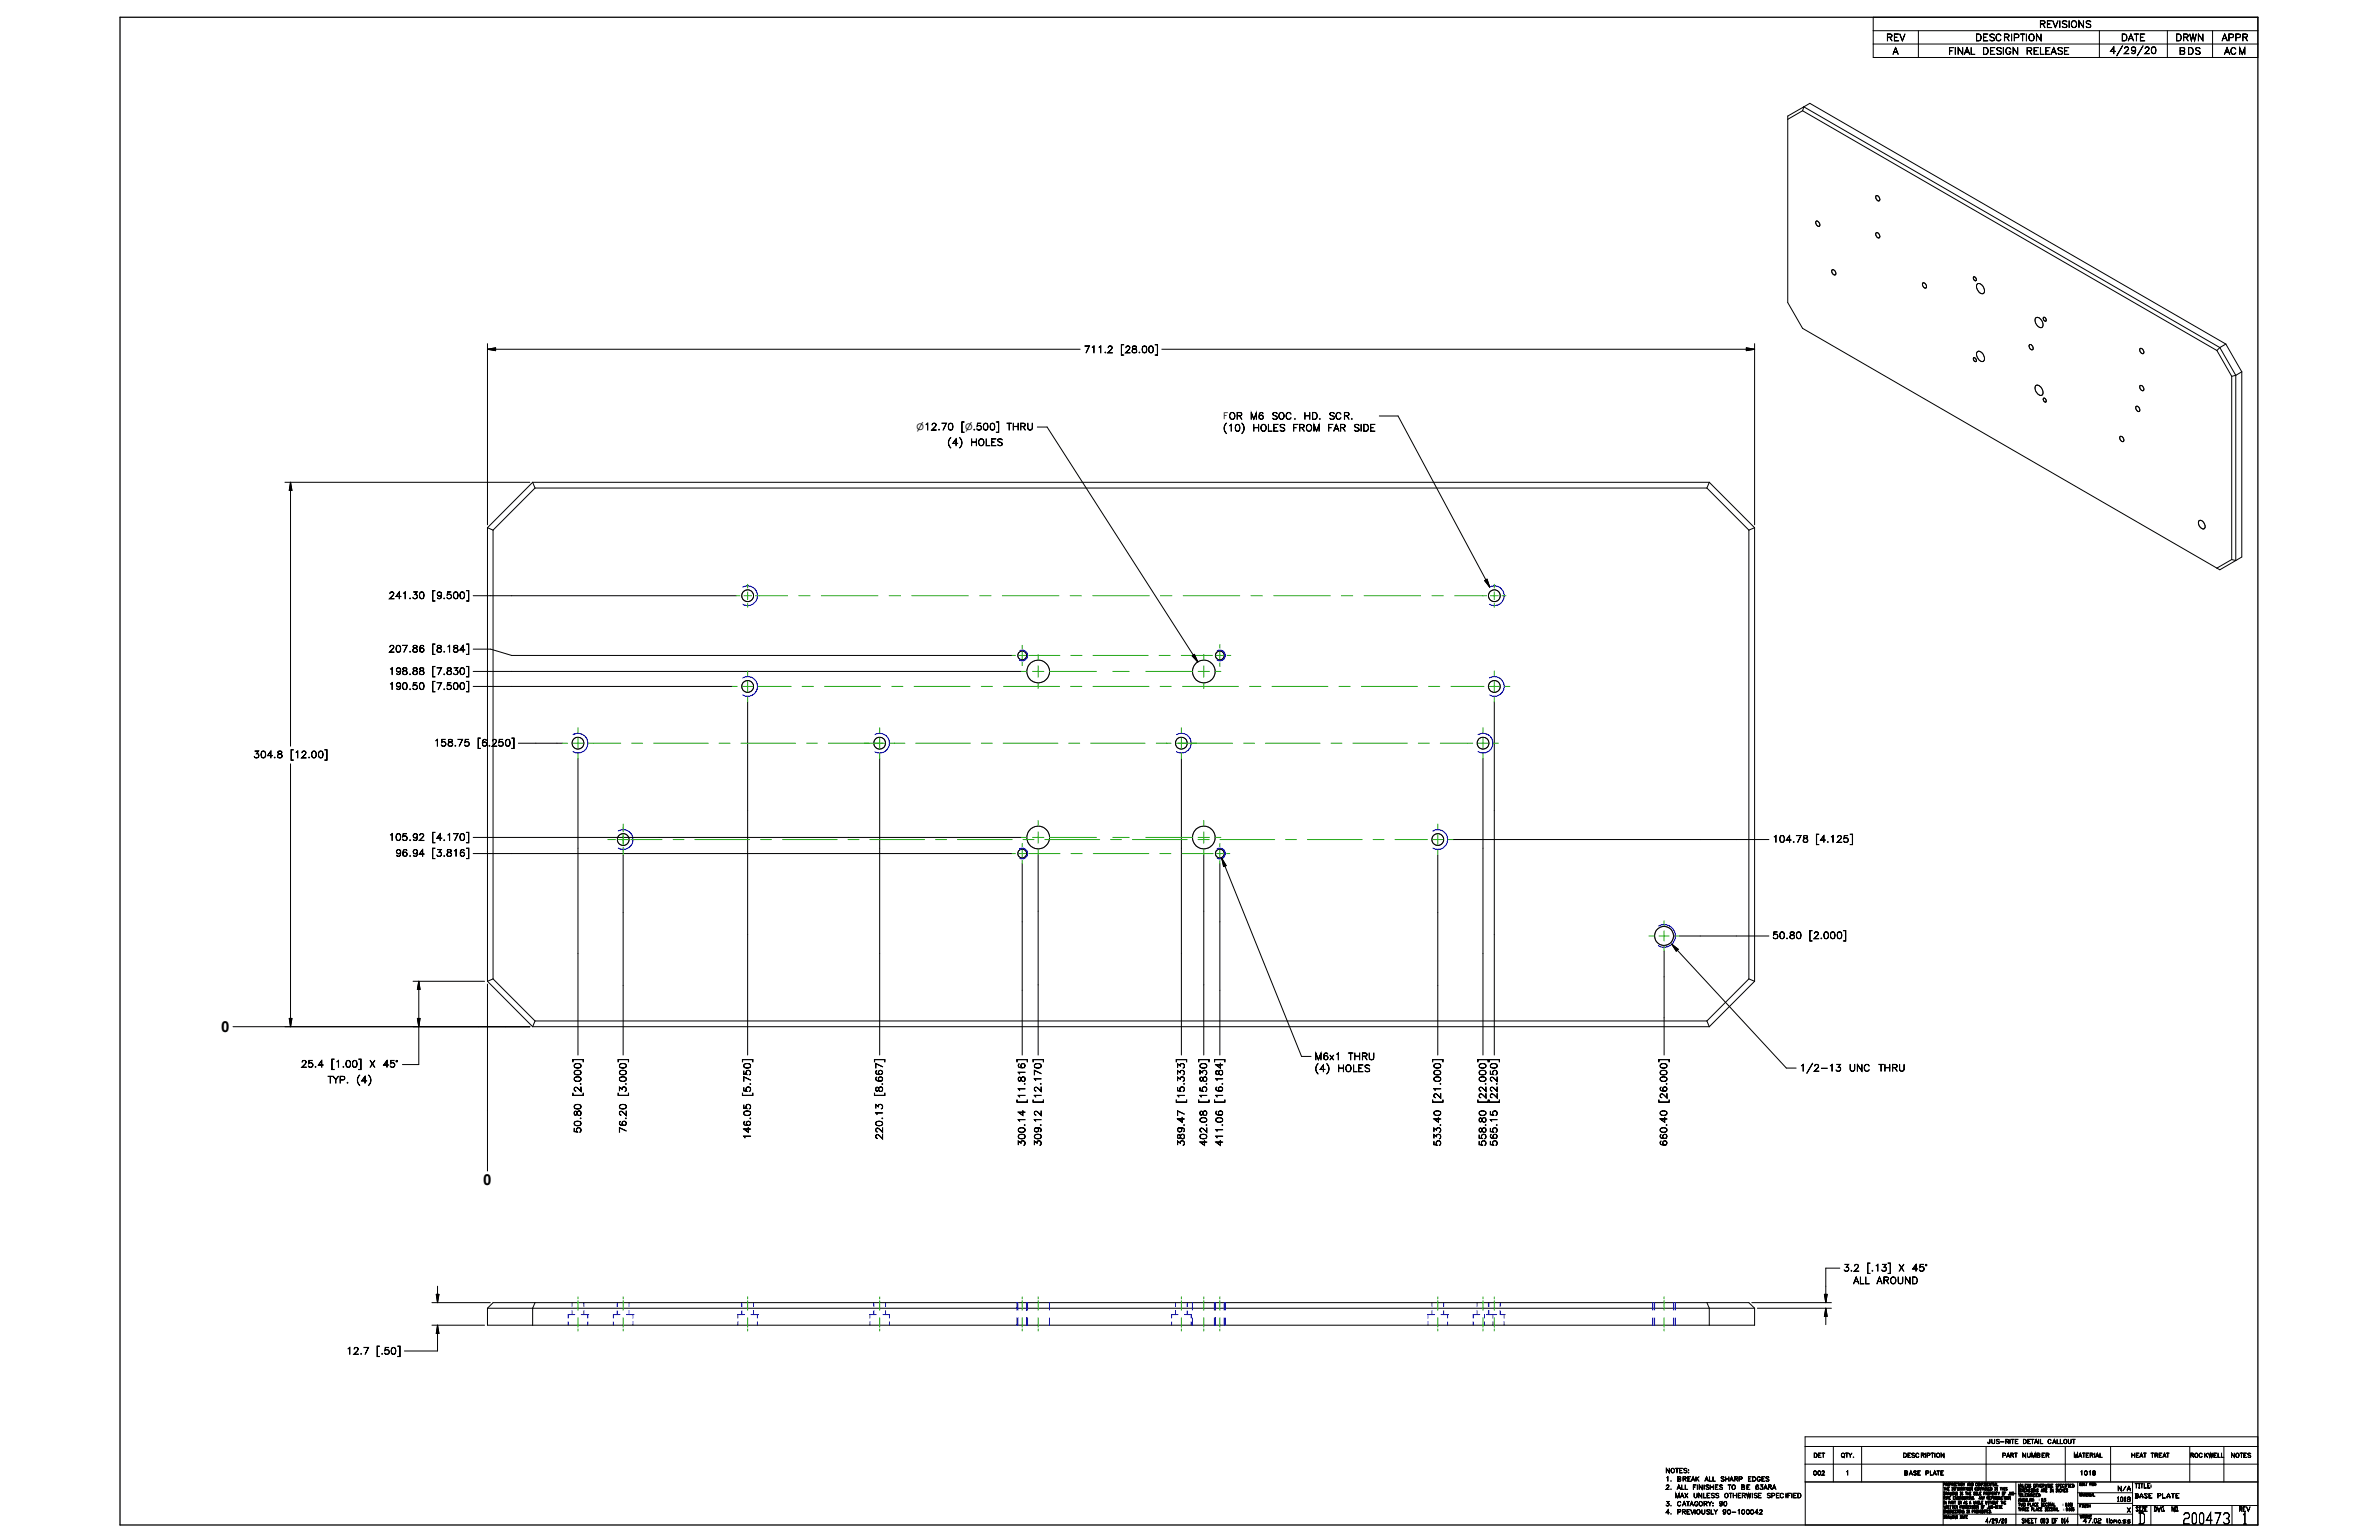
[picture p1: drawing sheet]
<svg xmlns="http://www.w3.org/2000/svg" width="432mm" height="279mm" viewBox="0 0 432 279" stroke-linecap="round" stroke-linejoin="round" font-family="sans-serif">
<defs><g id="words">
<g font-size="2.8">
<text x="40.1" y="187.2">0</text>
<text x="87.7" y="215.1">0</text>
<text x="387.9" y="276.5">D</text>
<text x="396.1" y="276.5">200473</text>
<text x="407" y="276.5">1</text>
</g>
<g font-size="1.7">
<text x="370.1" y="5">REVISIONS</text>
<text x="342.3" y="7.4">REV</text>
<text x="343.5" y="9.9">A</text>
<text x="353.6" y="9.9">FINAL</text>
<text x="358.5" y="7.4">DESCRIPTION</text>
<text x="359.8" y="9.9">DESIGN</text>
<text x="367.7" y="9.9">RELEASE</text>
<text x="382.9" y="9.7">4/29/20</text>
<text x="385" y="7.4">DATE</text>
<text x="394.8" y="7.4">DRWN</text>
<text x="395.5" y="9.9">BDS</text>
<text x="403.3" y="7.4">APPR</text>
<text x="403.7" y="9.9">ACM</text>
<text x="196.7" y="64">711.2</text>
<text x="203.4" y="64">[28.00]</text>
<text x="226.9" y="76.1">M6</text>
<text x="230.8" y="76.1">SOC.</text>
<text x="236.6" y="76.1">HD.</text>
<text x="241.1" y="76.1">SCR.</text>
<text x="171.9" y="80.9">(4)</text>
<text x="174.4" y="78">[n.500]</text>
<text x="176.1" y="80.9">HOLES</text>
<text x="182.7" y="78">THRU</text>
<text x="221.9" y="78.2">(10)</text>
<text x="227.3" y="78.2">HOLES</text>
<text x="234.6" y="78.2">FROM</text>
<text x="240.9" y="78.2">FAR</text>
<text x="245.6" y="78.2">SIDE</text>
<text x="70.5" y="108.6">241.30</text>
<text x="78.4" y="108.6">[9.500]</text>
<text x="70.5" y="118.3">207.86</text>
<text x="78.4" y="118.3">[8.184]</text>
<text x="70.5" y="125.1">190.50</text>
<text x="70.5" y="122.4">198.88</text>
<text x="78.4" y="125.1">[7.500]</text>
<text x="78.4" y="122.4">[7.830]</text>
<text x="46" y="137.5">304.8</text>
<text x="52.7" y="137.5">[12.00]</text>
<text x="78.7" y="135.4">158.75</text>
<text x="86.6" y="135.4">[6.250]</text>
<text x="70.5" y="152.5">105.92</text>
<text x="71.7" y="155.4">96.94</text>
<text x="78.3" y="155.4">[3.816]</text>
<text x="78.4" y="152.5">[4.170]</text>
<text x="321.7" y="152.8">104.78</text>
<text x="329.5" y="152.8">[4.125]</text>
<text x="321.7" y="170.3">50.80</text>
<text x="328.3" y="170.3">[2.000]</text>
<text x="54.6" y="193.6">25.4</text>
<text x="59.5" y="196.5">TYP.</text>
<text x="60.1" y="193.6">[1.00]</text>
<text x="64.6" y="196.5">(4)</text>
<text x="67" y="193.6">X</text>
<text x="69.5" y="193.6">45°</text>
<text x="238.6" y="192.3">M6x1</text>
<text x="238.6" y="194.4">(4)</text>
<text x="242.7" y="194.4">HOLES</text>
<text x="244.7" y="192.3">THRU</text>
<text x="326.6" y="194.4">1/2-13</text>
<text x="335.6" y="194.4">UNC</text>
<text x="340.9" y="194.4">THRU</text>
<text x="105.5" y="198.9" transform="rotate(-90 105.5 198.9)">[2.000]</text>
<text x="113.7" y="198.9" transform="rotate(-90 113.7 198.9)">[3.000]</text>
<text x="136.2" y="198.9" transform="rotate(-90 136.2 198.9)">[5.750]</text>
<text x="160.2" y="198.9" transform="rotate(-90 160.2 198.9)">[8.667]</text>
<text x="186.1" y="200.1" transform="rotate(-90 186.1 200.1)">[11.816]</text>
<text x="189" y="200.1" transform="rotate(-90 189 200.1)">[12.170]</text>
<text x="215" y="200.1" transform="rotate(-90 215 200.1)">[15.333]</text>
<text x="219" y="200.1" transform="rotate(-90 219 200.1)">[15.830]</text>
<text x="221.9" y="200.1" transform="rotate(-90 221.9 200.1)">[16.184]</text>
<text x="261.5" y="200.1" transform="rotate(-90 261.5 200.1)">[21.000]</text>
<text x="269.7" y="200.1" transform="rotate(-90 269.7 200.1)">[22.000]</text>
<text x="271.7" y="200.1" transform="rotate(-90 271.7 200.1)">[22.250]</text>
<text x="302.6" y="200.1" transform="rotate(-90 302.6 200.1)">[26.000]</text>
<text x="105.5" y="205.6" transform="rotate(-90 105.5 205.6)">50.80</text>
<text x="113.7" y="205.6" transform="rotate(-90 113.7 205.6)">76.20</text>
<text x="136.2" y="206.8" transform="rotate(-90 136.2 206.8)">146.05</text>
<text x="160.2" y="206.8" transform="rotate(-90 160.2 206.8)">220.13</text>
<text x="186.1" y="208" transform="rotate(-90 186.1 208)">300.14</text>
<text x="189" y="208" transform="rotate(-90 189 208)">309.12</text>
<text x="215" y="208" transform="rotate(-90 215 208)">389.47</text>
<text x="219" y="208" transform="rotate(-90 219 208)">402.08</text>
<text x="221.9" y="208" transform="rotate(-90 221.9 208)">411.06</text>
<text x="261.5" y="208" transform="rotate(-90 261.5 208)">533.40</text>
<text x="269.7" y="208" transform="rotate(-90 269.7 208)">558.80</text>
<text x="271.7" y="208" transform="rotate(-90 271.7 208)">565.15</text>
<text x="302.6" y="208" transform="rotate(-90 302.6 208)">660.40</text>
<text x="334.6" y="230.6">3.2</text>
<text x="336.4" y="232.9">ALL</text>
<text x="338.8" y="230.6">[.13]</text>
<text x="340.6" y="232.9">AROUND</text>
<text x="344.5" y="230.6">X</text>
<text x="347" y="230.6">45°</text>
<text x="62.8" y="245.7">12.7</text>
<text x="68.3" y="245.7">[.50]</text>
</g>
<g font-size="1.6">
<text x="222" y="76.1">FOR</text>
<text x="166.4" y="78">n12.70</text>
</g>
<g font-size="1.1">
<text x="302.3" y="267.2">NOTES:</text>
<text x="302.3" y="268.7">1.</text>
<text x="304.4" y="268.7">BREAK</text>
<text x="309.4" y="268.7">ALL</text>
<text x="312.2" y="268.7">SHARP</text>
<text x="317.2" y="268.7">EDGES</text>
<text x="387.4" y="270">TITLE:</text>
<text x="302.3" y="270.2">2.</text>
<text x="302.3" y="273.2">3.</text>
<text x="302.3" y="274.7">4.</text>
<text x="304" y="271.7">MAX</text>
<text x="304.4" y="270.2">ALL</text>
<text x="304.4" y="273.2">CATAGORY:</text>
<text x="304.4" y="274.7">PREVIOUSLY</text>
<text x="307.2" y="270.2">FINISHES</text>
<text x="307.3" y="271.7">UNLESS</text>
<text x="311.9" y="273.2">90</text>
<text x="312.6" y="274.7">90-100042</text>
<text x="312.9" y="271.7">OTHERWISE</text>
<text x="313.6" y="270.2">TO</text>
<text x="316" y="270.2">BE</text>
<text x="318.5" y="270.2">63ARA</text>
<text x="320.6" y="271.7">SPECIFIED</text>
<text x="384.2" y="272.4">1018</text>
<text x="384.3" y="270.5">N/A</text>
<text x="386" y="274.4">X</text>
<text x="387.4" y="271.8">BASE</text>
<text x="387.6" y="274.2">SIZE</text>
<text x="390.9" y="274.2">DWG.</text>
<text x="391.5" y="271.8">PLATE</text>
<text x="394.1" y="274.2">NO.</text>
<text x="406.4" y="274.2">REV</text>
<text x="360.4" y="276.3">4/29/20</text>
<text x="366.9" y="276.3">SHEET 003 OF 014</text>
<text x="378" y="276.3">47.02</text>
<text x="382.3" y="276.3">lbmass</text>
</g>
<g font-size="1">
<text x="360.7" y="261.9">JUS-RITE</text>
<text x="367.1" y="261.9">DETAIL</text>
<text x="371.6" y="261.9">CALLOUT</text>
<text x="329.1" y="267.6">002</text>
<text x="329.2" y="264.4">DET</text>
<text x="334.1" y="264.4">QTY.</text>
<text x="335" y="267.6">1</text>
<text x="345.4" y="264.4">DESCRIPTION</text>
<text x="345.6" y="267.6">BASE</text>
<text x="349.4" y="267.6">PLATE</text>
<text x="363.4" y="264.4">PART</text>
<text x="367" y="264.4">NUMBER</text>
<text x="376.4" y="264.4">MATERIAL</text>
<text x="377.5" y="267.6">1018</text>
<text x="386.8" y="264.4">HEAT</text>
<text x="390.4" y="264.4">TREAT</text>
<text x="397.5" y="264.4">ROCKWELL</text>
<text x="404.9" y="264.4">NOTES</text>
</g>
<g font-size=".7">
<text x="352.7" y="269.6">PROPRIETARY AND CONFIDENTIAL</text>
<text x="366.3" y="269.8">UNLESS OTHERWISE SPECIFIED:</text>
<text x="377.4" y="269.5">GD&amp;T PER:</text>
<text x="352.7" y="272.9">IN PART OR AS A WHOLE WITHOUT THE</text>
<text x="352.7" y="275.5">DRAWING DATE</text>
<text x="352.7" y="270.4">THE INFORMATION CONTAINED IN THIS</text>
<text x="352.7" y="271.2">DRAWING IS THE SOLE PROPERTY OF JUS-</text>
<text x="352.7" y="272">RITE ENGINEERING.</text>
<text x="352.7" y="273.7">WRITTEN PERMISSION OF JUS-RITE</text>
<text x="352.7" y="274.5">ENGINEERING IS PROHIBITED.</text>
<text x="359.2" y="272">ANY REPRODUCTION</text>
<text x="366.3" y="270.7">DIMENSIONS ARE IN INCHES</text>
<text x="366.3" y="271.5">TOLERANCES:</text>
<text x="366.3" y="272.4">ANGULAR:</text>
<text x="366.3" y="273.3">TWO PLACE DECIMAL</text>
<text x="366.3" y="274.1">THREE PLACE DECIMAL</text>
<text x="370" y="272.4">`0.5</text>
<text x="374.4" y="273.2">`0.010</text>
<text x="374.5" y="274.1">`0.005</text>
<text x="377.5" y="275.4">WEIGHT</text>
<text x="377.5" y="271.5">MATERIAL</text>
<text x="377.5" y="273.5">FINISH</text>
</g>
</g></defs>
<g fill="none" stroke="#000" stroke-width=".18">
<path d="M327.4 19.4l-2.9 1.7v33.8l2.7 4.7 75.2 43.5M327.4 19.4l-.2 .7M327.4 19.4l75.5 43.7M327.4 19.4l1.1-.7 75.5 43.7M340 3.1h69.8v7.3h-69.8zM340 5.6h69.8M340 8h69.8M348.2 5.6v4.8M381.1 5.6v4.8M393.4 5.6v4.8M401.6 5.6v4.8M327.2 20.1l-2.7 1.5"/>
<path d="M327.2 20.1l75.2 43.5M340.5 35.6a.55 .55 0 0 1 .6 .2 .55 .55 0 0 1-.1 .7h-.1a.82 .82 0 0 1-.4-.9zM329.6 40.1a.59 .59 0 0 1 .6 .3 .59 .59 0 0 1-.1 .7l-.2-.1a.68 .68 0 0 1-.3-.9zM332.5 49a.57 .57 0 0 1 .6 .2 .57 .57 0 0 1 0 .7l-.5-.3-.1-.4zM340.5 42.3a.53 .53 0 0 1 .6 .2 .53 .53 0 0 1-.1 .7l-.4-.2-.1-.4zM349 51.4a.55 .55 0 0 1 .6 .2 .55 .55 0 0 1-.1 .7 .73 .73 0 0 1-.5-.9zM358.2 50.3a.39 .39 0 0 1 .4 .2 .39 .39 0 0 1-.1 .5l-.3-.4zM358.7 50.9h-.1M358.9 51.5a1.16 1.16 0 0 1 1.3 1.3 .51 .51 0 0 1-.4 .5 .51 .51 0 0 1-.6-.3l-.4-.8v-.5zM369.5 57.7a.49 .49 0 0 1 .7 0l.5 .7a.61 .61 0 0 1-.4 1 1.39 1.39 0 0 1-.8-1.7zM370.9 57.6l.4 .2a.27 .27 0 0 1 .1 .3 .27 .27 0 0 1-.2 .2l-.3-.3zM88.5 62.3v32.9"/>
<path d="M88.5 63.4h107.5M88.5 63.4l1.5-.3v.5zM188.3 77.5h1.8l27.3 42.6M210.9 63.4h107.6M250.4 75.5h3.4l16.6 31M317 63.1l1.5 .3-1.5 .2zM318.5 62.3v32.9M358.2 64.9a.38 .38 0 0 1 .4 .2 .38 .38 0 0 1-.1 .5l-.3-.3zM358.9 63.8a.86 .86 0 0 1 1.1 .5l.1 .4a.57 .57 0 0 1-.2 .9 .57 .57 0 0 1-.8-.4l-.3-.7v-.5zM368.4 62.6a.55 .55 0 0 1 .5 .2 .55 .55 0 0 1 0 .7 .65 .65 0 0 1-.5-.9zM369 63.4h-.1M369.5 70a.95 .95 0 0 1 1.3 .9 .56 .56 0 0 1-.2 .8 .56 .56 0 0 1-.8-.3l-.4-.6z"/>
<path d="M370.9 72.2l.4 .2 .1 .5a.42 .42 0 0 1-.5-.2 .42 .42 0 0 1 0-.5zM384.9 79.2h.2l.3 .3a.33 .33 0 0 1 .1 .4 .33 .33 0 0 1-.4 .2l-.3-.4-.1-.3zM387.7 73.8a.52 .52 0 0 1 .6 .2 .52 .52 0 0 1-.1 .7h-.1a.76 .76 0 0 1-.4-.9zM388.4 63.2a.55 .55 0 0 1 .6 .3 .55 .55 0 0 1-.1 .7l-.5-.4zM388.4 70a.59 .59 0 0 1 .6 .2 .59 .59 0 0 1 0 .7l-.3-.1-.3-.3zM402.4 63.6l2.7 4.7M402.9 63.1l-.5 .5M402.9 63.1l2.9 5M404 62.4l-1.1 .7M404 62.4l2.9 5.1M405.1 68.3v33.2M405.8 68.1v33.6"/>
<path d="M405.8 68.1l-.7 .2M406.9 67.5l-1.1 .6M406.9 67.5v33.6l-1.1 .6M51.7 87.5h44.5M52.7 87.5v47.9M52.7 87.5l.3 1.5h-.5zM88.5 95.7l1 .5M88.5 95.7v82.3M89.5 96.2v81.4M96.7 87.5l.4 1M96.7 87.5h213.5M96.7 87.5l-8.2 8.2"/>
<path d="M97.1 88.5l-7.6 7.7M97.1 88.5h212.7M309.8 88.5l7.6 7.7M310.2 87.5l-.4 1M310.2 87.5l8.3 8.2M317.4 96.2v81.4M318.5 95.7v82.3M318.5 95.7l-1.1 .5M399.2 94.4a.96 .96 0 0 1 .9 .5 .96 .96 0 0 1-.1 1 1.03 1.03 0 0 1-.8-1.5zM85.9 108.1h47.7M85.9 117.8h3.2l3.8 1.1h90.8M216.4 119l.4-.3 .6 1.4z"/>
<path d="M269.5 105.3l.4-.2 .5 1.4zM405.1 101.5l.7 .2M405.1 101.5l-2.7 1.6M405.8 101.7l-2.9 1.7-.5-.3M52.7 138.6v47.7M85.9 124.5h47M85.9 121.8h49.8M94.1 134.8h8M104.9 137.6v53.8M135.7 127.4v7.4M135.7 134.9v17.4M135.7 121.8h49.7"/>
<path d="M159.7 137.6v14.7M214.4 137.6v14.3M269.2 137.6v53.8M271.2 127.4v7.4M271.2 134.9v56.5M85.9 154.9h27.2M85.9 151.9h27.2M113.1 155.1v36.3M113.2 154.9h70.5M113.2 151.9h72.2M135.7 152.3v39.1M159.7 152.3v39.1"/>
<path d="M185.5 156.7v34.7M188.4 155v36.4M214.4 152v.3M214.4 152.3v2.5M214.4 154.9v36.5M218.5 155v36.4M221.4 156.7v34.7M221.8 155.8l14.4 35.9h1.8M221.8 155.8l.8 1.2-.5 .2zM261 155.1v36.3M263.8 152.3h57.3M75 178h12.9"/>
<path d="M76 178v15.1h-3M76 178l.2 1.5h-.4zM88.5 178.5v33.9M88.5 178l8.2 8.3M89.5 177.6l7.6 7.6M89.5 177.6l-1 .4M302 172.5v18.9M303.4 171.3l20.8 22.5h1.8M303.4 171.3l1.2 .9-.3 .4zM304.8 169.8h16.3M317.4 177.6l1.1 .4M317.4 177.6l-7.6 7.6"/>
<path d="M318.5 178l-8.3 8.3M42.3 186.3h53.9M52.5 184.8h.5l-.3 1.5zM75.8 184.8h.4l-.2 1.5zM96.7 186.3h213.5M97.1 185.2h212.7M97.1 185.2l-.4 1.1M309.8 185.2l.4 1.1M78.4 236.3h10.6M79.2 234.8h.5l-.3 1.5zM79.4 233.4v2.9M88.5 237.4v3h230v-3"/>
<path d="M88.5 237.4l1-1.1h227.9l1.1 1.1M88.5 237.4h230M97.1 236.3l-.4 1.1v3M309.8 236.3l.4 1.1v3M318 236.3h14.4M319 237.4h13.4M331.1 234.8h.5l-.2 1.5zM331.4 237.4v2.9M331.4 237.4l.2 1.4h-.5zM333.9 230.1h-2.5v6.2M78.4 240.4h9.5M79.4 240.4v4.7h-6"/>
<path d="M79.4 240.4l.3 1.5h-.5zM327.6 262.4h82.2M327.6 265.6h82.2M327.7 268.9v7.8h82.1v-16h-82.2v8.2h82.2M332.8 262.4v6.5M337.9 262.4v6.5M352.7 268.9v7.8M352.7 274.7h34.4M360.5 262.4v6.5M365.9 268.9v7.8M374.9 262.4v6.5M377.1 270.8h10"/>
<path d="M377.1 272.8h10M377.1 268.9v7.8M383.1 262.4v6.5M387.1 273.1h22.7M387.1 268.9v7.8M390.4 273.1v3.6M397.5 262.4v6.5M403.6 262.4v6.5M405.1 273.1v3.6"/>
<circle cx="135.7" cy="108.1" r="1.06"/>
<circle cx="185.5" cy="118.9" r=".8"/>
<circle cx="221.4" cy="118.9" r=".8"/>
<circle cx="271.2" cy="108.1" r="1.07"/>
<circle cx="104.9" cy="134.8" r="1.07"/>
<circle cx="135.7" cy="124.6" r="1.07"/>
<circle cx="159.7" cy="134.8" r="1.07"/>
<circle cx="188.4" cy="121.8" r="2.06"/>
<circle cx="214.4" cy="134.8" r="1.07"/>
<circle cx="218.5" cy="121.8" r="2.05"/>
<circle cx="269.2" cy="134.8" r="1.07"/>
<circle cx="271.2" cy="124.5" r="1.06"/>
<circle cx="113.1" cy="152.3" r="1.06"/>
<circle cx="185.5" cy="154.9" r=".8"/>
<circle cx="188.4" cy="151.9" r="2.06"/>
<circle cx="218.5" cy="151.9" r="2.05"/>
<circle cx="221.4" cy="154.9" r=".8"/>
<circle cx="261" cy="152.3" r="1.07"/>
<circle cx="302" cy="169.8" r="1.71"/>
</g>
<g fill="none" stroke="#00f" stroke-width=".18">
<path d="M134.8 106.5a1.79 1.79 0 0 1 2.7 1.6 1.79 1.79 0 0 1-2.7 1.5M185.1 119.8h.1M185.1 118.1a.97 .97 0 0 1 1.4 .8 .97 .97 0 0 1-1.4 .9M220.9 119.8h.1M220.9 118.1a.97 .97 0 0 1 1.5 .8 .97 .97 0 0 1-1.5 .9M270.3 106.5a1.79 1.79 0 0 1 2.7 1.6 1.79 1.79 0 0 1-2.7 1.5M104 133.3a1.78 1.78 0 0 1 2.7 1.5 1.78 1.78 0 0 1-2.7 1.6M134.8 123a1.79 1.79 0 0 1 2.7 1.5 1.79 1.79 0 0 1-2.7 1.6M158.8 133.3a1.78 1.78 0 0 1 2.6 1.5 1.78 1.78 0 0 1-2.6 1.6M213.5 133.3a1.77 1.77 0 0 1 2.7 1.5 1.77 1.77 0 0 1-2.7 1.6M268.3 133.3a1.79 1.79 0 0 1 2.7 1.5 1.79 1.79 0 0 1-2.7 1.6M270.3 123a1.79 1.79 0 0 1 2.7 1.5 1.79 1.79 0 0 1-2.7 1.6"/>
<path d="M112.2 150.8a1.79 1.79 0 0 1 2.7 1.5 1.79 1.79 0 0 1-2.7 1.6M185.1 154h.1M185.1 154a.97 .97 0 0 1 1.4 .9 .97 .97 0 0 1-1.4 .8M220.9 154h.1M220.9 154a.97 .97 0 0 1 1.5 .9 .97 .97 0 0 1-1.5 .8M260.1 150.8h.1M260.1 150.8a1.79 1.79 0 0 1 2.7 1.5 1.79 1.79 0 0 1-2.7 1.6M301 168a2.05 2.05 0 0 1 3.1 1.8 2.05 2.05 0 0 1-3.1 1.8M103.1 239.8v.6M103.8 236.3v.7M103.8 237.8v.7M104.3 238.5h-1.2v.6"/>
<path d="M105.5 238.5h1.2M106 236.3v.7M106 237.8v.7M106.7 238.5h.1M106.7 238.5v.6M106.7 239.8v.6M111.3 238.5v.6M111.3 239.8v.6M111.4 238.5h1.1M112 236.3v.7M112 237.8v.7M113.7 238.5h1.2"/>
<path d="M114.2 236.3v.7M114.2 237.8v.7M114.9 238.5h.1M114.9 238.5v.6M114.9 239.8v.6M133.9 238.5h.1M133.9 238.5h1.2M133.9 238.5v.6M133.9 239.8v.6M134.6 236.3v.7M134.6 237.8v.7M136.3 238.5h1.2"/>
<path d="M136.8 236.3v.7M136.8 237.8v.7M137.5 238.5h.1M137.5 238.5v.6M137.5 239.8v.6M157.9 239.8v.6M158.6 236.3v.7M158.6 237.8v.7M159.1 238.5h-1.2v.6M160.3 238.5h1.1v.6M160.7 236.3v.7M160.7 237.8v.7"/>
<path d="M161.4 239.8v.6M184.6 236.3v1.4M184.6 239.1v1.3M184.8 236.3v1.4M184.8 239.1v1.3M186.3 236.3v1.4M186.3 239.1v1.3M186.4 236.3v1.4M186.4 239.1v1.3M186.5 236.3v1.4M186.5 239.1v1.3M190.5 236.3v1.4"/>
<path d="M190.5 239.1v1.3M212.7 239.8v.6M213.4 236.3v.7M213.4 237.8v.7M213.8 238.5h-1.1v.6M215 238.5h1.2v.6M215.5 236.3v.7M215.5 237.8v.7M216.2 239.8v.6M216.4 236.3v1.4M216.4 239.1v1.3M220.4 236.3v1.4"/>
<path d="M220.4 239.1v1.3M220.5 236.3v1.4M220.5 239.1v1.3M220.6 236.3v1.4M220.6 239.1v1.3M222.2 236.3v1.4M222.2 239.1v1.3M222.4 236.3v1.4M222.4 239.1v1.3M259.2 239.8v.6M259.9 236.3v.7M259.9 237.8v.7"/>
<path d="M260.4 238.5h-1.2v.6M261.5 238.5h1.2M262 236.3v.7M262 237.8v.7M262.7 238.5h.1M262.7 238.5v.6M262.7 239.8v.6M267.4 239.8v.6M268.1 236.3v.7M268.1 237.8v.7M268.6 238.5h-1.2v.6M269.4 238.5v.6"/>
<path d="M269.4 239.8v.6M269.8 238.5h1.9M270.2 236.3v.7M270.2 237.8v.7M270.3 236.3v.7M270.3 237.8v.7M271 238.5v.6M271 239.8v.6M272.3 237.8v.7h.7M272.3 236.3v.7M273 238.5h.1M273 238.5v.6"/>
<path d="M273 239.8v.6M300 236.3v1.4M300 239.1v1.3M300.3 236.3v1.4M300.3 239.1v1.3M303.7 236.3v1.4M303.7 239.1v1.3M304.1 236.3v1.4M304.1 239.1v1.3"/>
</g>
<path d="M21.8 3.1h388v273.6h-388z" fill="none" stroke="#000" stroke-width=".23"/>
<g fill="#000" stroke="#000" stroke-width=".18">
<path d="M88.5 63.4l1.5-.3v.5zM317 63.1l1.5 .3-1.5 .2zM52.7 87.5l.3 1.5h-.5zM216.4 119l.4-.3 .6 1.4zM269.5 105.3l.4-.2 .5 1.4zM221.8 155.8l.8 1.2-.5 .2zM76 178l.2 1.5h-.4zM303.4 171.3l1.2 .9-.3 .4zM52.5 184.8h.5l-.3 1.5zM75.8 184.8h.4l-.2 1.5zM79.2 234.8h.5l-.3 1.5zM331.1 234.8h.5l-.2 1.5z"/>
<path d="M331.4 237.4l.2 1.4h-.5zM79.4 240.4l.3 1.5h-.5z"/>
</g>
<g fill="none" stroke="#23a718" stroke-width=".18">
<path d="M133.6 108.1h.7M135 108.1h1.4M135.7 106v.7M135.7 107.4v1.4M135.7 109.5v.7M137.1 108.1h5.8M145 108.1h2M149.1 108.1h10.2M161.4 108.1h2M165.5 108.1h10.3M177.8 108.1h2.1M181.9 108.1h10.3"/>
<path d="M183.7 118.9h.6M184.9 118.9h1.2M185.5 117.1v.6M185.5 118.3v1.2M186.8 118.9h5.6M188.4 118.7v1.1M194.2 108.1h2.1M194.4 118.9h2M198.3 108.1h10.3M198.4 118.9h10M210.4 118.9h2M210.6 108.1h2.1"/>
<path d="M214.4 118.9h5.7M214.8 108.1h10.2M218.5 118.7v1.1M220.7 118.9h1.4M221.4 116.9v.7M221.4 118.3v1.3M222.7 118.9h.7M227.1 108.1h2M231.2 108.1h10.2M243.5 108.1h2M247.6 108.1h10.2M259.9 108.1h2.1"/>
<path d="M264 108.1h5.8M270.5 108.1h1.4M271.2 106v.7M271.2 107.4v1.4M271.2 109.5v.7M272.6 108.1h.7M102.1 134.8h.9M104 134.8h1.8M104.9 132v1M104.9 133.9v1.9M104.9 136.7v.9M106.8 134.8h5.9"/>
<path d="M114.7 134.8h1.9M118.6 134.8h9.9M130.5 134.8h2M132.9 124.5h.9M134.5 134.8h9.9M134.8 124.5h1.8M135.7 121.7v1M135.7 123.6v1.9M135.7 126.4v1M137.6 124.5h6M145.6 124.5h2M146.4 134.8h2"/>
<path d="M149.7 124.5h10.1M150.3 134.8h10.3M159.7 132v1M159.7 133.9v1.9M159.7 136.7v.9M161.5 134.8h2.7M161.9 124.5h2M165.9 124.5h10.2M166.2 134.8h9.9M178.1 124.5h2M178.1 134.8h2M182.1 134.8h9.9"/>
<path d="M182.2 124.5h10.1M185.4 121.8h1M185.5 120.1v.7M187.4 121.8h2.1M188.4 120.8v2.1M188.4 123.9v1M190.5 121.8h8.5M194 134.8h2M194.3 124.5h2.1M198 134.8h9.9M198.4 124.5h10.1M202 121.8h3"/>
<path d="M208 121.8h8.4M209.9 134.8h2.7M210.6 124.5h2M213.5 134.8h10.2M214.4 132v1M214.4 133.9v1.9M214.4 136.7v.9M214.6 124.5h10.2M217.5 121.8h2M218.5 120.8v2.1M218.5 123.9v1M220.5 121.8h1.1"/>
<path d="M221.4 120.2v.7M225.7 134.8h2M226.8 124.5h2M229.7 134.8h9.9M230.9 124.5h10.1M241.6 134.8h2M243 124.5h2.1M245.6 134.8h9.9M247.1 124.5h10.2M257.4 134.8h2M259.3 124.5h2M261.4 134.8h5.9"/>
<path d="M263.4 124.5h6M268.3 134.8h1.8M269.2 132v1M269.2 133.9v1.9M269.2 136.7v.9M270.3 124.5h1.9M271 134.8h1M271.2 121.7v1M271.2 123.6v1.9M271.2 126.4v1M273.1 124.5h.9M110.3 152.3h1.4"/>
<path d="M112.2 152.3h1.8M113.1 149.5v1.4M113.1 151.4v1.9M113.1 153.7v1.4M114.5 152.3h5.7M122.2 152.3h1.9M126.1 152.3h10M138 152.3h2M142 152.3h9.9M153.9 152.3h2M157.9 152.3h9.9M169.8 152.3h2"/>
<path d="M173.8 152.3h9.9M183.7 154.9h.6M184.9 154.9h1.2M185.4 151.9h1M185.5 153v.6M185.5 154.2v1.3M185.5 156.1v.6M185.7 152.3h2M186.8 154.9h5.6M187.4 151.9h2.1M188.4 148.9v1M188.4 150.9v2.1"/>
<path d="M188.4 154v1M189.7 152.3h9.9M190.5 151.9h8.5M194.4 154.9h2M198.4 154.9h10.1M201.6 152.3h2M202 151.9h3M205.5 152.3h10M208 151.9h8.4M210.5 154.9h2M214.6 154.9h5.6M217.5 152.3h2"/>
<path d="M217.5 151.9h2M218.5 148.9v1M218.5 150.9v2.1M218.5 154v1M220.5 151.9h1.1M220.8 154.9h1.2M221.4 153v.6M221.4 154.2v1.3M221.4 156.1v.6M221.4 152.3h10M222.6 154.9h.6M233.3 152.3h2"/>
<path d="M237.3 152.3h9.9M249.2 152.3h2M253.2 152.3h5.9M260 152.3h1.9M261 149.5v.9M261 151.4v1.9M261 154.2v.9M262.8 152.3h1M299.3 169.8h.9M301.1 169.8h1.9M302 167.1v.9M302 168.9v1.8"/>
<path d="M302 171.6v.9M303.9 169.8h.9M104.9 235.3v.3M104.9 236v1.7M104.9 239.1v1.7M113.1 235.3v.3M113.1 236v1.7M113.1 239.1v1.7M135.7 235.3v.3M135.7 236v1.7M135.7 239.1v1.7M159.7 235.3v.3"/>
<path d="M159.7 236v1.7M159.7 239.1v1.7M185.5 235.3v.3M185.5 236v1.7M185.5 239.1v1.7M188.4 235.3v.3M188.4 236v1.7M188.4 239.1v1.7M214.4 235.3v.3M214.4 236v1.7M214.4 239.1v1.7M218.5 235.3v.3"/>
<path d="M218.5 236v1.7M218.5 239.1v1.7M221.4 235.3v.3M221.4 236v1.7M221.4 239.1v1.7M261 235.3v.3M261 236v1.7M261 239.1v1.7M269.2 235.3v.3M269.2 236v1.7M269.2 239.1v1.7M271.2 235.3v.3"/>
<path d="M271.2 236v1.7M271.2 239.1v1.7M302 235.3v.3M302 236v1.7M302 239.1v1.7M104.9 241.1v.4M113.1 241.1v.4M135.7 241.1v.4M159.7 241.1v.4M185.5 241.1v.4M188.4 241.1v.4M214.4 241.1v.4"/>
<path d="M218.5 241.1v.4M221.4 241.1v.4M261 241.1v.4M269.2 241.1v.4M271.2 241.1v.4M302 241.1v.4"/>
</g>
<use href="#words"/>
</svg>
